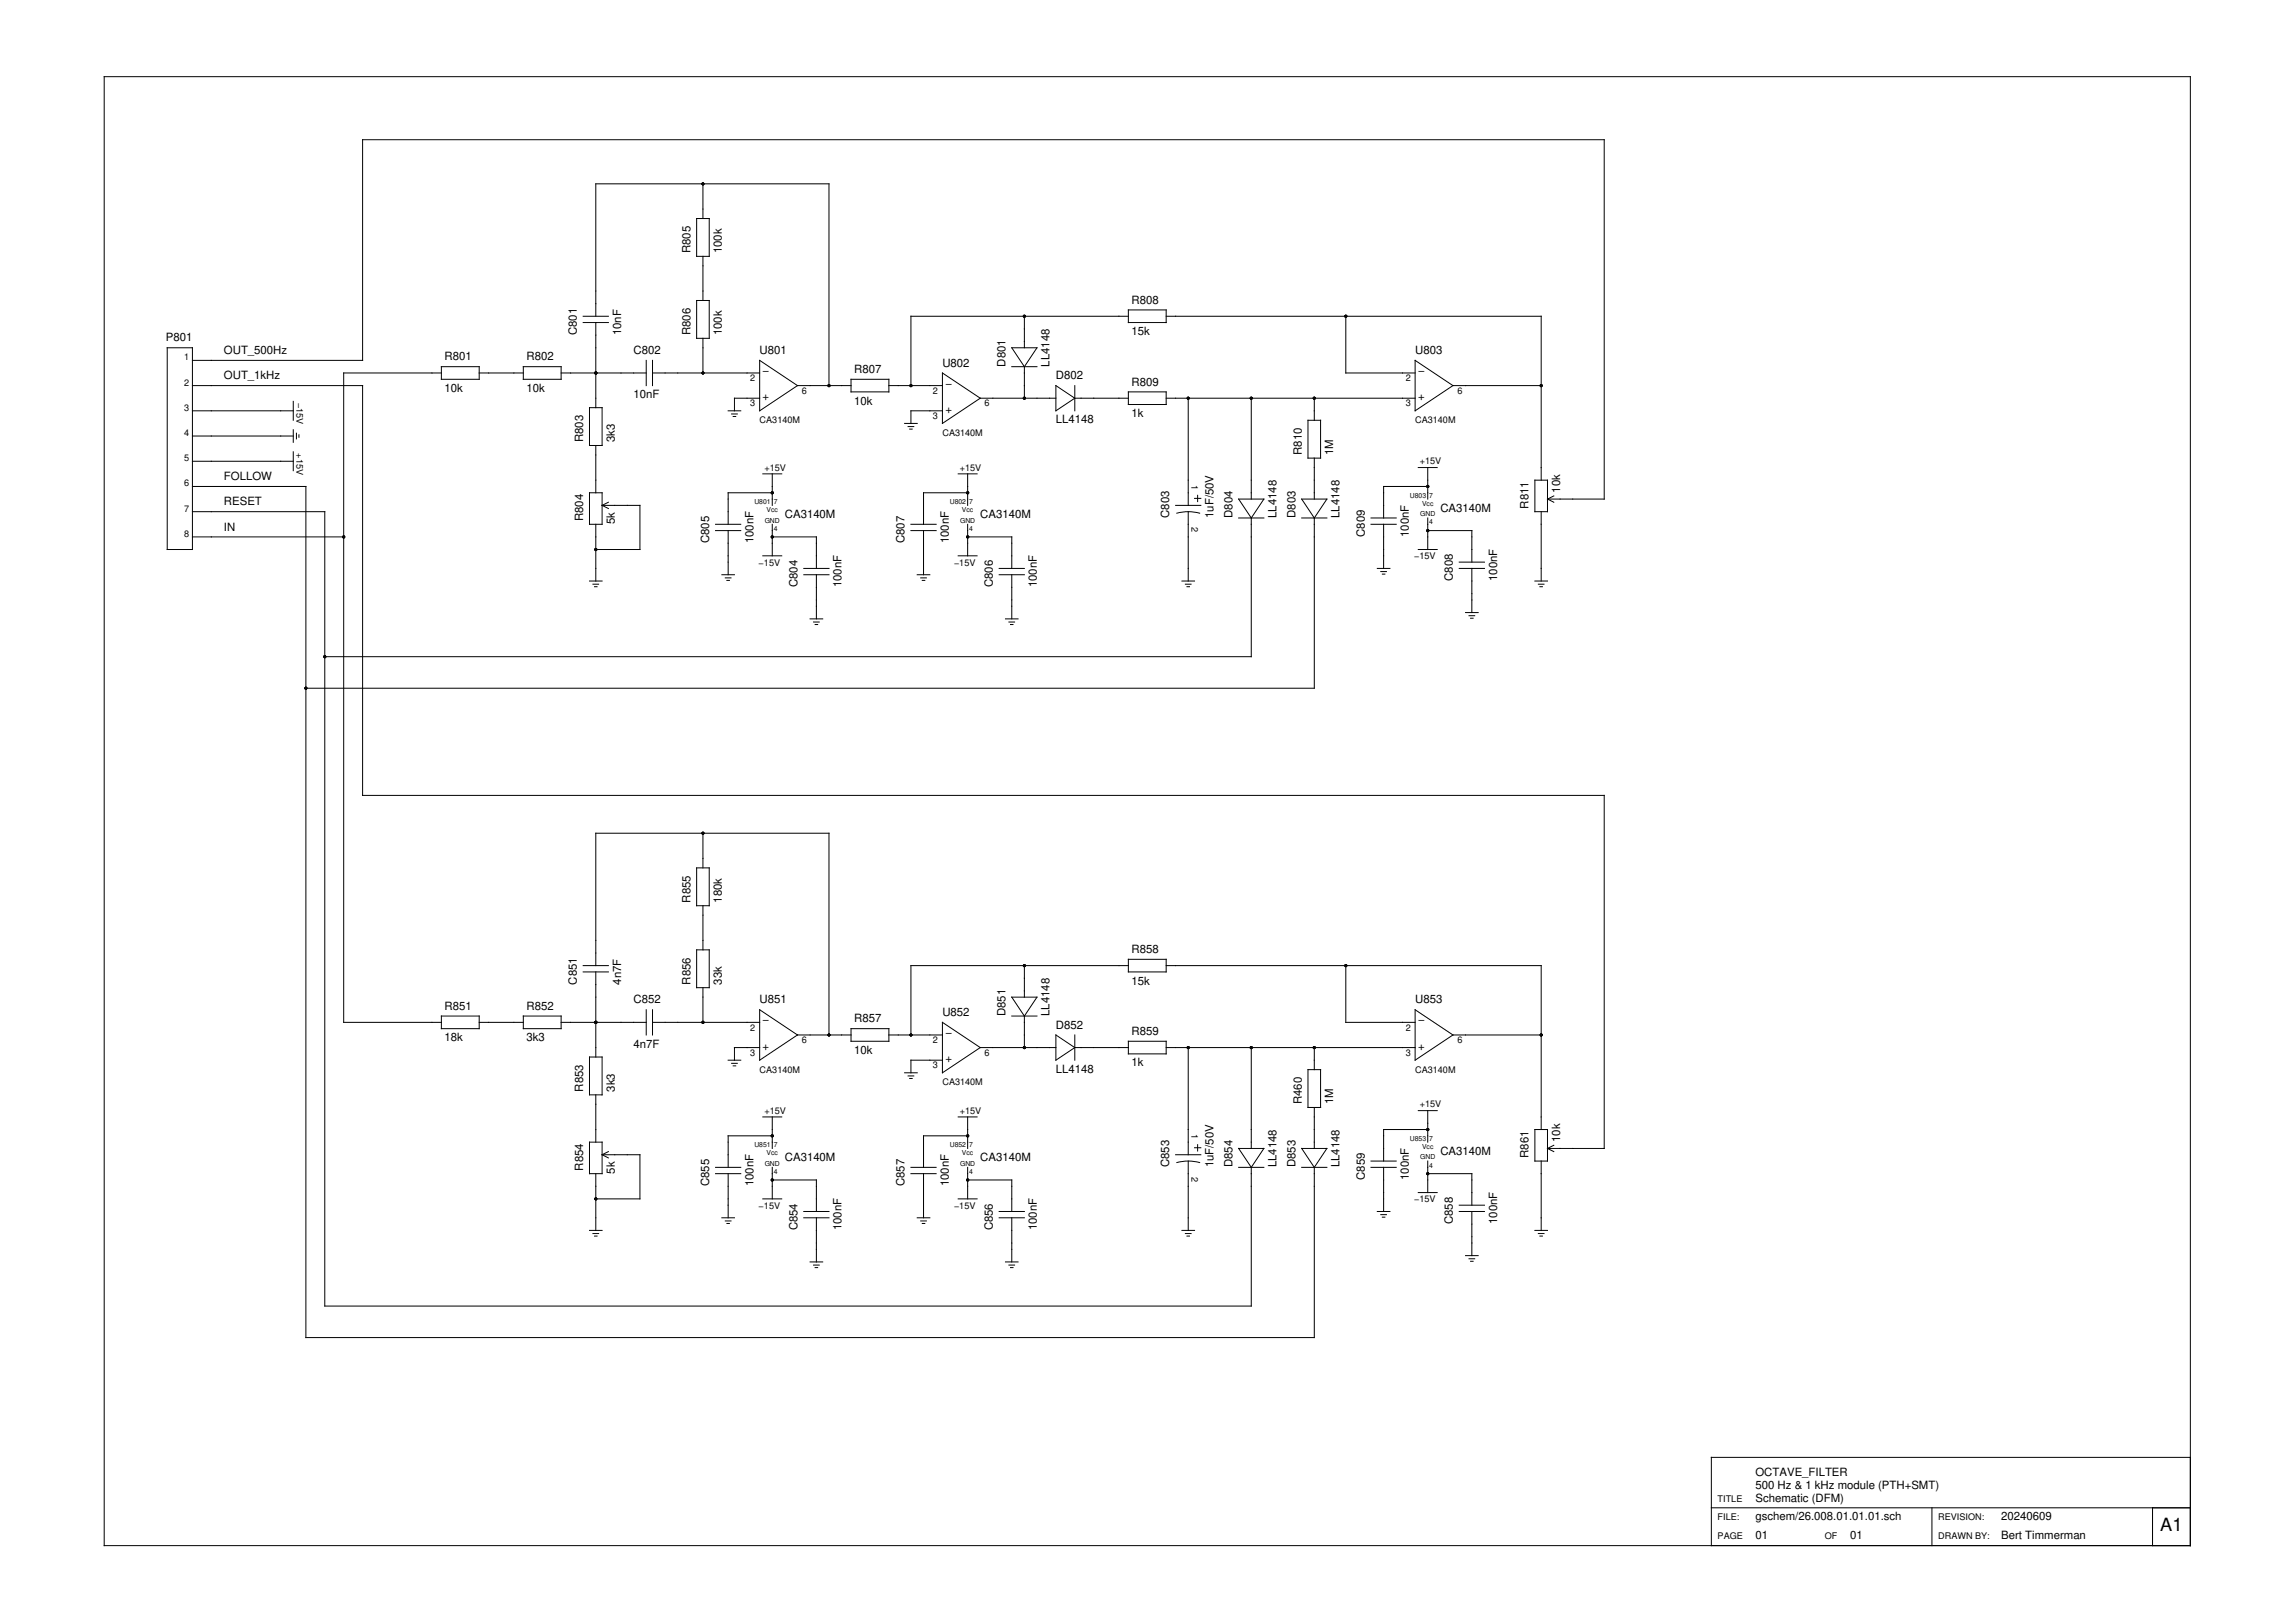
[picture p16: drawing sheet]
<svg xmlns="http://www.w3.org/2000/svg" width="420mm" height="297mm" viewBox="0 0 420 297" stroke-linecap="round" stroke-linejoin="round" font-family="sans-serif">
<defs><g id="words">
<text font-size="3.3" x="395.5" y="280.3">A1</text>
<g font-size="2.1">
<text x="126.4" y="46.3" transform="rotate(-90 126.4 46.3)">R805</text>
<text x="132.2" y="46.3" transform="rotate(-90 132.2 46.3)">100k</text>
<text x="207.2" y="55.6">R808</text>
<text x="30.4" y="62.5">P801</text>
<text x="41" y="64.8">OUT_500Hz</text>
<text x="81.4" y="66">R801</text>
<text x="96.4" y="66">R802</text>
<text x="105.6" y="61.3" transform="rotate(-90 105.6 61.3)">C801</text>
<text x="113.7" y="61.3" transform="rotate(-90 113.7 61.3)">10nF</text>
<text x="116" y="64.8">C802</text>
<text x="126.4" y="61.3" transform="rotate(-90 126.4 61.3)">R806</text>
<text x="132.2" y="61.3" transform="rotate(-90 132.2 61.3)">100k</text>
<text x="139.1" y="64.8">U801</text>
<text x="207.2" y="61.3">15k</text>
<text x="259.1" y="64.8">U803</text>
<text x="41" y="69.4">OUT_1kHz</text>
<text x="81.4" y="71.7">10k</text>
<text x="96.4" y="71.7">10k</text>
<text x="139.6" y="68.5">−</text>
<text x="156.4" y="68.3">R807</text>
<text x="172.5" y="67.1">U802</text>
<text x="173.1" y="70.8">−</text>
<text x="184.1" y="67.1" transform="rotate(-90 184.1 67.1)">D801</text>
<text x="192.2" y="67.1" transform="rotate(-90 192.2 67.1)">LL4148</text>
<text x="193.3" y="69.4">D802</text>
<text x="207.2" y="70.6">R809</text>
<text x="259.6" y="68.5">−</text>
<text x="116" y="72.9">10nF</text>
<text x="139.6" y="73.2">+</text>
<text x="156.4" y="74">10k</text>
<text x="173.1" y="75.5">+</text>
<text x="193.3" y="77.5">LL4148</text>
<text x="207.2" y="76.3">1k</text>
<text x="259.6" y="73.2">+</text>
<text x="106.8" y="81" transform="rotate(-90 106.8 81)">R803</text>
<text x="112.5" y="81" transform="rotate(-90 112.5 81)">3k3</text>
<text x="238.3" y="83.3" transform="rotate(-90 238.3 83.3)">R810</text>
<text x="244.1" y="83.3" transform="rotate(-90 244.1 83.3)">1M</text>
<text x="41" y="87.9">FOLLOW</text>
<text x="41" y="92.5">RESET</text>
<text x="106.8" y="95.4" transform="rotate(-90 106.8 95.4)">R804</text>
<text x="112.5" y="96" transform="rotate(-90 112.5 96)">5k</text>
<text x="143.7" y="94.8">CA3140M</text>
<text x="179.5" y="94.8">CA3140M</text>
<text x="214.1" y="94.8" transform="rotate(-90 214.1 94.8)">C803</text>
<text x="222.2" y="94.8" transform="rotate(-90 222.2 94.8)">1uF/50V</text>
<text x="225.6" y="94.8" transform="rotate(-90 225.6 94.8)">D804</text>
<text x="233.7" y="94.8" transform="rotate(-90 233.7 94.8)">LL4148</text>
<text x="237.2" y="94.8" transform="rotate(-90 237.2 94.8)">D803</text>
<text x="245.2" y="94.8" transform="rotate(-90 245.2 94.8)">LL4148</text>
<text x="263.7" y="93.6">CA3140M</text>
<text x="279.8" y="93.1" transform="rotate(-90 279.8 93.1)">R811</text>
<text x="285.6" y="90.2" transform="rotate(-90 285.6 90.2)">10k</text>
<text x="41" y="97.1">IN</text>
<text x="129.8" y="99.4" transform="rotate(-90 129.8 99.4)">C805</text>
<text x="137.9" y="99.4" transform="rotate(-90 137.9 99.4)">100nF</text>
<text x="165.6" y="99.4" transform="rotate(-90 165.6 99.4)">C807</text>
<text x="173.7" y="99.4" transform="rotate(-90 173.7 99.4)">100nF</text>
<text x="249.8" y="98.3" transform="rotate(-90 249.8 98.3)">C809</text>
<text x="257.9" y="98.3" transform="rotate(-90 257.9 98.3)">100nF</text>
<text x="146" y="107.5" transform="rotate(-90 146 107.5)">C804</text>
<text x="154.1" y="107.5" transform="rotate(-90 154.1 107.5)">100nF</text>
<text x="181.8" y="107.5" transform="rotate(-90 181.8 107.5)">C806</text>
<text x="189.8" y="107.5" transform="rotate(-90 189.8 107.5)">100nF</text>
<text x="266" y="106.3" transform="rotate(-90 266 106.3)">C808</text>
<text x="274.1" y="106.3" transform="rotate(-90 274.1 106.3)">100nF</text>
<text x="126.4" y="165.2" transform="rotate(-90 126.4 165.2)">R855</text>
<text x="132.2" y="165.2" transform="rotate(-90 132.2 165.2)">180k</text>
<text x="207.2" y="174.4">R858</text>
<text x="81.4" y="184.8">R851</text>
<text x="96.4" y="184.8">R852</text>
<text x="105.6" y="180.2" transform="rotate(-90 105.6 180.2)">C851</text>
<text x="113.7" y="180.2" transform="rotate(-90 113.7 180.2)">4n7F</text>
<text x="116" y="183.6">C852</text>
<text x="126.4" y="180.2" transform="rotate(-90 126.4 180.2)">R856</text>
<text x="132.2" y="180.2" transform="rotate(-90 132.2 180.2)">33k</text>
<text x="139.1" y="183.6">U851</text>
<text x="172.5" y="186">U852</text>
<text x="184.1" y="186" transform="rotate(-90 184.1 186)">D851</text>
<text x="192.2" y="186" transform="rotate(-90 192.2 186)">LL4148</text>
<text x="207.2" y="180.2">15k</text>
<text x="259.1" y="183.6">U853</text>
<text x="81.4" y="190.6">18k</text>
<text x="96.4" y="190.6">3k3</text>
<text x="116" y="191.7">4n7F</text>
<text x="139.6" y="187.3">−</text>
<text x="156.4" y="187.1">R857</text>
<text x="173.1" y="189.6">−</text>
<text x="193.3" y="188.3">D852</text>
<text x="207.2" y="189.4">R859</text>
<text x="259.6" y="187.3">−</text>
<text x="139.6" y="192.1">+</text>
<text x="156.4" y="192.9">10k</text>
<text x="173.1" y="194.4">+</text>
<text x="193.3" y="196.3">LL4148</text>
<text x="207.2" y="195.2">1k</text>
<text x="259.6" y="192.1">+</text>
<text x="106.8" y="199.8" transform="rotate(-90 106.8 199.8)">R853</text>
<text x="112.5" y="199.8" transform="rotate(-90 112.5 199.8)">3k3</text>
<text x="238.3" y="202.1" transform="rotate(-90 238.3 202.1)">R460</text>
<text x="244.1" y="202.1" transform="rotate(-90 244.1 202.1)">1M</text>
<text x="285.6" y="209" transform="rotate(-90 285.6 209)">10k</text>
<text x="106.8" y="214.2" transform="rotate(-90 106.8 214.2)">R854</text>
<text x="112.5" y="214.8" transform="rotate(-90 112.5 214.8)">5k</text>
<text x="143.7" y="212.5">CA3140M</text>
<text x="179.5" y="212.5">CA3140M</text>
<text x="214.1" y="213.6" transform="rotate(-90 214.1 213.6)">C853</text>
<text x="222.2" y="213.6" transform="rotate(-90 222.2 213.6)">1uF/50V</text>
<text x="225.6" y="213.6" transform="rotate(-90 225.6 213.6)">D854</text>
<text x="233.7" y="213.6" transform="rotate(-90 233.7 213.6)">LL4148</text>
<text x="237.2" y="213.6" transform="rotate(-90 237.2 213.6)">D853</text>
<text x="245.2" y="213.6" transform="rotate(-90 245.2 213.6)">LL4148</text>
<text x="249.8" y="216" transform="rotate(-90 249.8 216)">C859</text>
<text x="257.9" y="216" transform="rotate(-90 257.9 216)">100nF</text>
<text x="263.7" y="211.3">CA3140M</text>
<text x="279.8" y="211.9" transform="rotate(-90 279.8 211.9)">R861</text>
<text x="129.8" y="217.1" transform="rotate(-90 129.8 217.1)">C855</text>
<text x="137.9" y="217.1" transform="rotate(-90 137.9 217.1)">100nF</text>
<text x="165.6" y="217.1" transform="rotate(-90 165.6 217.1)">C857</text>
<text x="173.7" y="217.1" transform="rotate(-90 173.7 217.1)">100nF</text>
<text x="146" y="225.2" transform="rotate(-90 146 225.2)">C854</text>
<text x="154.1" y="225.2" transform="rotate(-90 154.1 225.2)">100nF</text>
<text x="181.8" y="225.2" transform="rotate(-90 181.8 225.2)">C856</text>
<text x="189.8" y="225.2" transform="rotate(-90 189.8 225.2)">100nF</text>
<text x="266" y="224" transform="rotate(-90 266 224)">C858</text>
<text x="274.1" y="224" transform="rotate(-90 274.1 224)">100nF</text>
<text x="321.4" y="270.2">OCTAVE_FILTER</text>
<text x="321.4" y="274.8">Schematic (DFM)</text>
<text x="321.4" y="272.5">500 Hz &amp; 1 kHz module (PTH+SMT)</text>
<text x="321.4" y="281.7">01</text>
<text x="321.4" y="278.3">gschem/26.008.01.01.01.sch</text>
<text x="338.7" y="281.7">01</text>
<text x="366.4" y="278.3">20240609</text>
<text x="366.4" y="281.7">Bert Timmerman</text>
</g>
<g font-size="1.7">
<text x="33.7" y="66">1</text>
<text x="33.7" y="70.6">2</text>
<text x="137.3" y="69.8">2</text>
<text x="257.3" y="69.8">2</text>
<text x="33.7" y="75.2">3</text>
<text x="54.3" y="73.7" transform="rotate(90 54.3 73.7)">−15V</text>
<text x="137.3" y="74.4">3</text>
<text x="139.1" y="77.5">CA3140M</text>
<text x="146.8" y="72.1">6</text>
<text x="170.8" y="72.1">2</text>
<text x="170.8" y="76.7">3</text>
<text x="180.3" y="74.4">6</text>
<text x="257.3" y="74.4">3</text>
<text x="259.1" y="77.5">CA3140M</text>
<text x="266.8" y="72.1">6</text>
<text x="33.7" y="79.8">4</text>
<text x="54.3" y="83" transform="rotate(90 54.3 83)">+15V</text>
<text x="172.5" y="79.8">CA3140M</text>
<text x="33.7" y="84.4">5</text>
<text x="33.7" y="89">6</text>
<text x="139.9" y="86.1">+15V</text>
<text x="175.7" y="86.1">+15V</text>
<text x="218.1" y="88.7" transform="rotate(90 218.1 88.7)">1</text>
<text x="259.9" y="85">+15V</text>
<text x="33.7" y="93.6">7</text>
<text x="33.7" y="98.3">8</text>
<text x="218.1" y="96.5" transform="rotate(90 218.1 96.5)">2</text>
<text x="138.9" y="103.5">−15V</text>
<text x="174.7" y="103.5">−15V</text>
<text x="258.9" y="102.4">−15V</text>
<text x="137.3" y="188.6">2</text>
<text x="146.8" y="190.9">6</text>
<text x="170.8" y="190.9">2</text>
<text x="257.3" y="188.6">2</text>
<text x="266.8" y="190.9">6</text>
<text x="137.3" y="193.2">3</text>
<text x="139.1" y="196.3">CA3140M</text>
<text x="170.8" y="195.5">3</text>
<text x="180.3" y="193.2">6</text>
<text x="257.3" y="193.2">3</text>
<text x="259.1" y="196.3">CA3140M</text>
<text x="139.9" y="203.8">+15V</text>
<text x="172.5" y="198.6">CA3140M</text>
<text x="175.7" y="203.8">+15V</text>
<text x="259.9" y="202.7">+15V</text>
<text x="218.1" y="207.5" transform="rotate(90 218.1 207.5)">1</text>
<text x="218.1" y="215.4" transform="rotate(90 218.1 215.4)">2</text>
<text x="138.9" y="221.2">−15V</text>
<text x="174.7" y="221.2">−15V</text>
<text x="258.9" y="220.1">−15V</text>
<text x="314.5" y="274.8">TITLE</text>
<text x="314.5" y="278.3">FILE:</text>
<text x="314.5" y="281.7">PAGE</text>
<text x="334.1" y="281.7">OF</text>
<text x="354.8" y="278.3">REVISION:</text>
<text x="354.8" y="281.7">DRAWN BY:</text>
</g>
<g font-size="1.3">
<text x="138.1" y="92.2">U801</text>
<text x="140" y="95.7">GND</text>
<text x="140.3" y="93.7">Vcc</text>
<text x="141.7" y="92.2">7</text>
<text x="173.9" y="92.2">U802</text>
<text x="175.8" y="95.7">GND</text>
<text x="176.1" y="93.7">Vcc</text>
<text x="177.4" y="92.2">7</text>
<text x="258.1" y="91.1">U803</text>
<text x="260" y="94.5">GND</text>
<text x="260.3" y="92.5">Vcc</text>
<text x="261.7" y="96">4</text>
<text x="261.7" y="91.1">7</text>
<text x="141.7" y="97.1">4</text>
<text x="177.4" y="97.1">4</text>
<text x="138.1" y="209.9">U851</text>
<text x="141.7" y="209.9">7</text>
<text x="173.9" y="209.9">U852</text>
<text x="177.4" y="209.9">7</text>
<text x="258.1" y="208.7">U853</text>
<text x="261.7" y="208.7">7</text>
<text x="140" y="213.4">GND</text>
<text x="140.3" y="211.4">Vcc</text>
<text x="141.7" y="214.8">4</text>
<text x="175.8" y="213.4">GND</text>
<text x="176.1" y="211.4">Vcc</text>
<text x="177.4" y="214.8">4</text>
<text x="260" y="212.2">GND</text>
<text x="260.3" y="210.2">Vcc</text>
<text x="261.7" y="213.7">4</text>
</g>
</g></defs>
<g fill="none" stroke="#000" stroke-width=".18">
<path d="M19.1 14h381.9v268.9h-381.9zM127.5 40h2.3v6.9h-2.3zM128.7 33.6v6.4M106.8 59h4.6M106.8 57.9h4.6M109.1 57.9v-24.3h42.7v37M109.1 59v15.6M127.5 55h2.3v6.9h-2.3zM128.7 46.9v8.1M187.5 57.9v5.7M206.6 56.7h6.9v2.3h-6.9zM206.6 57.9h-39.8v12.7"/>
<path d="M213.5 57.9h68.7v30M246.4 57.9v10.4h12.7M30.6 63.6h4.6v37h-4.6zM35.2 70.6h31.2v75h227.3v64.6h-10.4M35.2 75.2h18.5M35.2 66h31.2v-40.4h227.3v65.7h-10.4M35.2 79.8h18.5M53.7 73.5v3.4M53.7 78.6v2.4M54.3 79.3v1M54.7 79.6v.4M80.8 68.3h-17.9v118.8h17.9"/>
<path d="M80.8 67.1h6.9v2.3h-6.9zM87.7 68.3h8.1M95.8 67.1h6.9v2.3h-6.9zM102.7 68.3h15.6M107.9 74.6h2.3v6.9h-2.3zM118.3 66v4.6M119.5 68.3h19.6M119.5 66v4.6M128.7 61.9v6.4M133.3 75.2h2.3M133.9 75.8h1.1M134.2 76.2h.5"/>
<path d="M139.1 72.9h-4.6v2.3M139.1 66l6.9 4.6-6.9 4.6zM146 70.6h9.8M155.8 69.4h6.9v2.3h-6.9zM162.7 70.6h9.8M165.6 77.5h2.3M166.2 78.1h1.1M166.5 78.5h.5M172.5 75.2h-5.7v2.3M172.5 68.3l7 4.6-7 4.6zM179.5 72.9h13.8M185.2 67.1h4.6"/>
<path d="M185.2 63.6h4.6l-2.3 3.5zM187.5 67.1v5.8M193.3 70.6l3.5 2.3-3.5 2.3zM196.8 72.9h9.8M196.8 70.6v4.6M206.6 71.7h6.9v2.3h-6.9zM213.5 72.9h45.6M217.5 72.9v19.6M229.1 72.9v18.4M239.5 76.9h2.3v6.9h-2.3zM240.6 72.9v4M259.1 66l6.9 4.6-6.9 4.6z"/>
<path d="M266 70.6h16.2M35.2 98.3h27.7M35.2 93.6h24.3v145.4h169.6v-25.4M35.2 89h20.8v155.8h184.6v-31.2M35.2 84.4h18.5M53.7 82.7v3.4M107.9 90.2h2.3v5.8h-2.3zM109.1 81.5v8.7M109.1 96v10.3M110.2 92.5h7v8.1h-8.1M110.2 92.5l1.2 .6M111.4 91.9l-1.2 .6"/>
<path d="M131 96h4.6M131 97.1h4.6M133.3 97.1v8.1M139.7 86.7h3.4M141.4 98.3h8.1v5.7M141.4 90.2h-8.1v5.8M141.4 86.7v5.8M141.4 96v5.7M166.8 96h4.6M166.8 97.1h4.6M169.1 97.1v8.1M175.4 86.7h3.5"/>
<path d="M177.2 98.3h8v5.7M177.2 90.2h-8.1v5.8M177.2 86.7v5.8M177.2 96v5.7M215.2 92.5h4.6M215.4 93.9a8.1 8.1 0 0 1 4.2 0M217.5 93.6v12.7M218.7 91.2h1.1M219.3 90.6v1.2M226.8 91.3h4.6l-2.3 3.5zM226.8 94.8h4.6M229.1 94.8v25.4h-169.6"/>
<path d="M238.3 91.3h4.6l-2.3 3.5zM238.3 94.8h4.6M240.6 83.8v7.5M240.6 94.8v31.2h-184.6M251 96h4.6M251 94.8h4.6M253.3 96v8M259.7 85.6h3.4M261.4 85.6v5.7M261.4 94.8v5.8M261.4 89h-8.1v5.8M261.4 97.1h8.1v5.8"/>
<path d="M281 87.9h2.3v5.7h-2.3zM282.2 93.6v12.7M283.3 91.3l1.2 .6M284.5 90.8l-1.2 .5M107.9 106.3h2.3M108.6 106.9h1M108.8 107.4h.5M132.2 105.2h2.3M132.8 105.8h1M133.1 106.2h.4M139.7 101.7h3.4M147.2 105.2h4.6"/>
<path d="M147.2 104h4.6M148.3 113.3h2.3M148.9 113.8h1.1M149.2 114.3h.5M149.5 105.2v8.1M167.9 105.2h2.3M168.6 105.8h1M168.8 106.2h.5M175.4 101.7h3.5M182.9 105.2h4.6M182.9 104h4.6M184.1 113.3h2.3"/>
<path d="M184.7 113.8h1M185 114.3h.5M185.2 105.2v8.1M216.4 106.3h2.3M217 106.9h1.1M217.3 107.4h.5M252.2 104h2.3M252.8 104.6h1M253.1 105.1h.4M259.7 100.6h3.4M267.2 104h4.6M267.2 102.9h4.6"/>
<path d="M268.3 112.1h2.3M268.9 112.7h1.1M269.2 113.1h.5M269.5 104v8.1M281 106.3h2.3M281.6 106.9h1.1M281.9 107.4h.5M127.5 158.8h2.3v7h-2.3zM128.7 152.5v6.3M106.8 176.7h4.6M106.8 177.9h4.6M109.1 176.7v-24.2h42.7v36.9"/>
<path d="M109.1 177.9v15.6M127.5 173.8h2.3v7h-2.3zM128.7 165.8v8M187.5 176.7v5.8M206.6 176.7h-39.8v12.7M206.6 175.6h6.9v2.3h-6.9zM213.5 176.7h68.7v30M246.4 176.7v10.4h12.7M80.8 186h6.9v2.3h-6.9zM87.7 187.1h8.1M95.8 186h6.9v2.3h-6.9zM102.7 187.1h15.6"/>
<path d="M107.9 193.5h2.3v6.9h-2.3zM118.3 184.8v4.6M119.5 187.1h19.6M119.5 184.8v4.6M128.7 180.8v6.3M133.3 194h2.3M133.9 194.6h1.1M134.2 195.1h.5M139.1 191.7h-4.6v2.3M139.1 184.8l6.9 4.6-6.9 4.6zM146 189.4h9.8M155.8 188.3h6.9v2.3h-6.9z"/>
<path d="M162.7 189.4h9.8M165.6 196.3h2.3M166.2 196.9h1.1M166.5 197.4h.5M172.5 194h-5.7v2.3M172.5 187.1l7 4.6-7 4.6zM179.5 191.7h13.8M185.2 182.5h4.6l-2.3 3.5zM185.2 186h4.6M187.5 186v5.7M193.3 189.4l3.5 2.3-3.5 2.3zM196.8 189.4v4.6"/>
<path d="M196.8 191.7h9.8M206.6 190.6h6.9v2.3h-6.9zM213.5 191.7h45.6M217.5 191.7v19.6M229.1 191.7v18.5M239.5 195.8h2.3v6.9h-2.3zM240.6 191.7v4.1M259.1 184.8l6.9 4.6-6.9 4.6zM266 189.4h16.2M107.9 209h2.3v5.8h-2.3zM109.1 200.4v8.6M109.1 214.8v10.4"/>
<path d="M110.2 211.3h7v8.1h-8.1M110.2 211.3l1.2 .6M111.4 210.8l-1.2 .5M131 213.6h4.6M131 214.8h4.6M133.3 214.8v8.1M139.7 219.4h3.4M139.7 204.4h3.4M141.4 204.4v5.8M141.4 213.6v5.8M141.4 207.9h-8.1v5.7M141.4 216h8.1v5.7"/>
<path d="M166.8 213.6h4.6M166.8 214.8h4.6M169.1 214.8v8.1M175.4 219.4h3.5M175.4 204.4h3.5M177.2 204.4v5.8M177.2 213.6v5.8M177.2 216h8v5.7M177.2 207.9h-8.1v5.7M215.2 211.3h4.6M215.4 212.8a8.1 8.1 0 0 1 4.2 0M217.5 212.5v12.7"/>
<path d="M218.7 210.1h1.1M219.3 209.5v1.1M226.8 210.2h4.6l-2.3 3.4zM226.8 213.6h4.6M238.3 210.2h4.6l-2.3 3.4zM238.3 213.6h4.6M240.6 202.7v7.5M251 213.6h4.6M251 212.5h4.6M253.3 213.6v8.1M259.7 203.3h3.4M259.7 218.3h3.4"/>
<path d="M261.4 206.7h-8.1v5.8M261.4 214.8h8.1v5.8M261.4 203.3v5.7M261.4 212.5v5.8M281 206.7h2.3v5.8h-2.3zM282.2 212.5v12.7M283.3 210.2l1.2 .6M284.5 209.6l-1.2 .6M107.9 225.2h2.3M108.6 225.8h1M108.8 226.2h.5M132.2 222.9h2.3"/>
<path d="M132.8 223.5h1M133.1 223.9h.4M147.2 221.7h4.6M147.2 222.9h4.6M148.3 231h2.3M148.9 231.5h1.1M149.2 232h.5M149.5 222.9v8.1M167.9 222.9h2.3M168.6 223.5h1M168.8 223.9h.5M182.9 221.7h4.6"/>
<path d="M182.9 222.9h4.6M184.1 231h2.3M184.7 231.5h1M185 232h.5M185.2 222.9v8.1M216.4 225.2h2.3M217 225.8h1.1M217.3 226.2h.5M252.2 221.7h2.3M252.8 222.3h1M253.1 222.8h.4M267.2 221.7h4.6"/>
<path d="M267.2 220.6h4.6M268.3 229.8h2.3M268.9 230.4h1.1M269.2 230.8h.5M269.5 221.7v8.1M281 225.2h2.3M281.6 225.8h1.1M281.9 226.2h.5M313.3 276h87.7M353.7 276v6.9M394.1 276v6.9M401 266.7h-87.7v16.2"/>
</g>
<g fill="#000">
<circle cx="128.7" cy="33.6" r=".29"/>
<circle cx="187.5" cy="57.9" r=".29"/>
<circle cx="246.4" cy="57.9" r=".29"/>
<circle cx="109.1" cy="68.3" r=".29"/>
<circle cx="128.7" cy="68.3" r=".29"/>
<circle cx="151.8" cy="70.6" r=".29"/>
<circle cx="166.8" cy="70.6" r=".29"/>
<circle cx="187.5" cy="72.9" r=".29"/>
<circle cx="217.5" cy="72.9" r=".29"/>
<circle cx="229.1" cy="72.9" r=".29"/>
<circle cx="240.6" cy="72.9" r=".29"/>
<circle cx="282.2" cy="70.6" r=".29"/>
<circle cx="62.9" cy="98.3" r=".29"/>
<circle cx="141.4" cy="98.3" r=".29"/>
<circle cx="141.4" cy="90.2" r=".29"/>
<circle cx="177.2" cy="98.3" r=".29"/>
<circle cx="177.2" cy="90.2" r=".29"/>
<circle cx="261.4" cy="97.1" r=".29"/>
<circle cx="261.4" cy="89" r=".29"/>
<circle cx="109.1" cy="100.6" r=".29"/>
<circle cx="56" cy="126" r=".29"/>
<circle cx="59.5" cy="120.2" r=".29"/>
<circle cx="128.7" cy="152.5" r=".29"/>
<circle cx="187.5" cy="176.7" r=".29"/>
<circle cx="246.4" cy="176.7" r=".29"/>
<circle cx="109.1" cy="187.1" r=".29"/>
<circle cx="128.7" cy="187.1" r=".29"/>
<circle cx="151.8" cy="189.4" r=".29"/>
<circle cx="166.8" cy="189.4" r=".29"/>
<circle cx="187.5" cy="191.7" r=".29"/>
<circle cx="217.5" cy="191.7" r=".29"/>
<circle cx="229.1" cy="191.7" r=".29"/>
<circle cx="240.6" cy="191.7" r=".29"/>
<circle cx="282.2" cy="189.4" r=".29"/>
<circle cx="109.1" cy="219.4" r=".29"/>
<circle cx="141.4" cy="207.9" r=".29"/>
<circle cx="141.4" cy="216" r=".29"/>
<circle cx="177.2" cy="207.9" r=".29"/>
<circle cx="177.2" cy="216" r=".29"/>
<circle cx="261.4" cy="206.7" r=".29"/>
<circle cx="261.4" cy="214.8" r=".29"/>
</g>
<use href="#words"/>
</svg>
